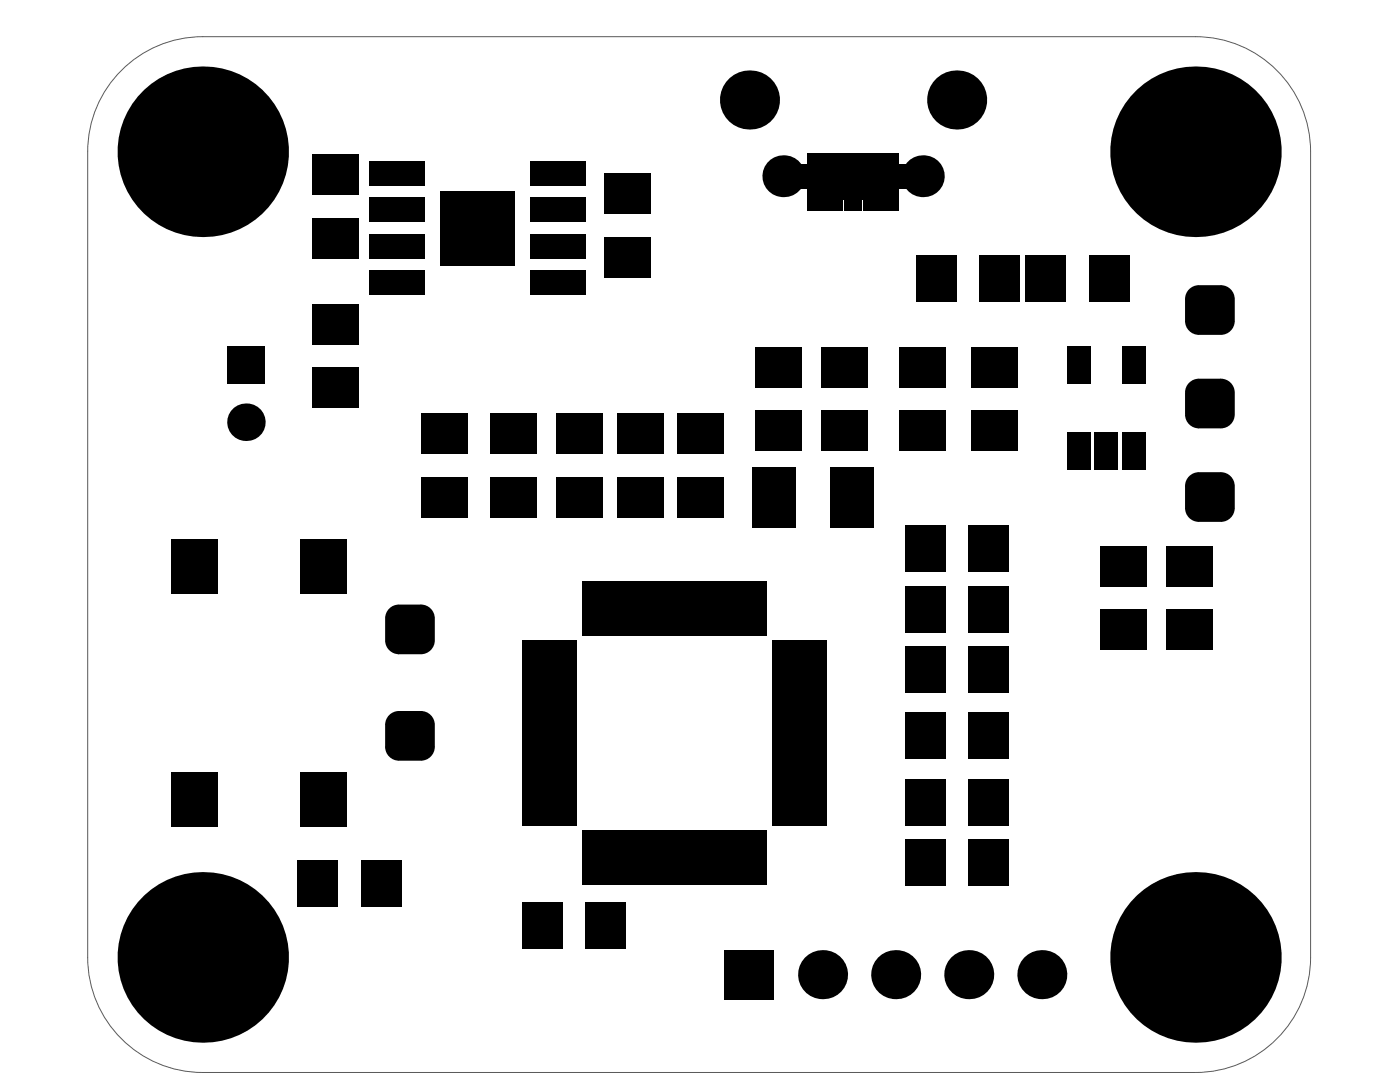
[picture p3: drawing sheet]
<svg xmlns="http://www.w3.org/2000/svg" width="279mm" height="216mm" viewBox="0 0 279 216" stroke-linecap="round" stroke-linejoin="round" font-family="sans-serif">
<path d="M23.6 14.7a22.9 22.9 0 0 1 16.9-7.4h198.1a23 23 0 0 1 23 23v160.7a23 23 0 0 1-23 23h-198.1a23 23 0 0 1-23-23v-160.7a22.9 22.9 0 0 1 6.1-15.6z" fill="none" stroke="#5a5a5a" stroke-width=".2"/>
<g fill="#000">
<path d="M159.6 32.9h1.5v4.8h-1.5zM179.4 32.7h1.5v4.9h-1.5z"/>
<path d="M236.5 59.7h2.8zM237.1 57.9a2.77 2.77 0 0 1 2.2-1v2.8h-2.8l.1-.7z"/>
<path d="M243.6 56.9v2.8zM243.6 56.9a2.77 2.77 0 0 1 2.8 2.8h-2.8z"/>
<path d="M236.5 78.3h2.8zM237.1 76.6a2.77 2.77 0 0 1 2.2-1v2.7h-2.8l.1-.6z"/>
<path d="M239.3 64v2.8zM236.5 64h2.8v2.8a2.77 2.77 0 0 1-2.8-2.8z"/>
<path d="M243.6 75.6v2.7zM243.6 75.6a2.77 2.77 0 0 1 2.8 2.7h-2.8z"/>
<path d="M243.6 64h2.8zM243.6 64h2.8a2.77 2.77 0 0 1-2.8 2.8z"/>
<path d="M236.5 97h2.8zM237.1 95.3a2.77 2.77 0 0 1 2.2-1.1v2.8h-2.8l.1-.6z"/>
<path d="M239.3 82.7v2.8zM236.5 82.7h2.8v2.8a2.77 2.77 0 0 1-2.8-2.8z"/>
<path d="M243.6 94.2v2.8zM243.6 94.2a2.77 2.77 0 0 1 2.8 2.8h-2.8z"/>
<path d="M243.6 82.7h2.8zM243.6 82.7h2.8a2.77 2.77 0 0 1-2.8 2.8z"/>
<path d="M239.3 101.4v2.7zM236.5 101.4h2.8v2.7a2.77 2.77 0 0 1-2.8-2.7z"/>
<path d="M243.6 101.4h2.8zM243.6 101.4h2.8a2.77 2.77 0 0 1-2.8 2.7z"/>
<path d="M76.9 123.4h2.7zM77.5 121.7a2.77 2.77 0 0 1 2.1-1.1v2.8h-2.7v-.6z"/>
<path d="M79.6 127.8v2.7zM76.9 127.8h2.7v2.7a2.77 2.77 0 0 1-2.7-2.7z"/>
<path d="M84 120.6v2.8zM84 120.6a2.77 2.77 0 0 1 2.8 2.8h-2.8z"/>
<path d="M84 127.8h2.8zM84 127.8h2.8a2.77 2.77 0 0 1-2.8 2.7z"/>
<path d="M76.9 144.6h2.7zM77.5 142.9a2.77 2.77 0 0 1 2.1-1v2.7h-2.7v-.6z"/>
<path d="M79.6 149v2.8zM76.9 149h2.7v2.8a2.77 2.77 0 0 1-2.7-2.8z"/>
<path d="M84 149h2.8zM84 149h2.8a2.77 2.77 0 0 1-2.8 2.8z"/>
<path d="M84 141.9v2.7zM84 141.9a2.77 2.77 0 0 1 2.8 2.7h-2.8z"/>
<circle cx="149.6" cy="19.9" r="5.9"/>
<circle cx="190.9" cy="19.9" r="5.9"/>
<circle cx="40.5" cy="30.3" r="17"/>
<circle cx="156.3" cy="35.2" r="4.2"/>
<circle cx="184.2" cy="35.2" r="4.2"/>
<circle cx="238.6" cy="30.3" r="17"/>
<circle cx="49.1" cy="84.3" r="3.7"/>
<circle cx="40.5" cy="191" r="17"/>
<circle cx="164.2" cy="194.5" r="4.9"/>
<circle cx="178.8" cy="194.5" r="4.9"/>
<circle cx="193.3" cy="194.5" r="4.9"/>
<circle cx="207.9" cy="194.5" r="4.9"/>
<circle cx="238.6" cy="191" r="17"/>
</g>
<path d="M164.7 30.6v9.2M168.4 30.6v9.2M172.1 30.6v9.2M175.8 30.6v9.2" fill="none" stroke="#000" stroke-width=".29"/>
<g fill="#000">
<path d="M62.3 30.9h9.2v8h-9.2z" fill-rule="evenodd"/>
<path d="M73.6 32.1h11.1v4.9h-11.1z" fill-rule="evenodd"/>
<path d="M87.9 38.1h14.9v14.8h-14.9z" fill-rule="evenodd"/>
<path d="M105.9 32.1h11.1v4.9h-11.1z" fill-rule="evenodd"/>
<path d="M161.1 30.6h3.4v11.5h-3.4z" fill-rule="evenodd"/>
<path d="M164.8 30.6h3.5v11.5h-3.5z" fill-rule="evenodd"/>
<path d="M168.5 30.6h3.5v11.5h-3.5z" fill-rule="evenodd"/>
<path d="M172.3 30.6h3.4v11.5h-3.4z" fill-rule="evenodd"/>
<path d="M176 30.6h3.4v11.5h-3.4z" fill-rule="evenodd"/>
<path d="M62.3 43.5h9.2v8h-9.2z" fill-rule="evenodd"/>
<path d="M73.6 54h11.1v4.9h-11.1z" fill-rule="evenodd"/>
<path d="M73.6 46.7h11.1v4.9h-11.1z" fill-rule="evenodd"/>
<path d="M73.6 39.4h11.1v4.9h-11.1z" fill-rule="evenodd"/>
<path d="M105.9 39.4h11.1v4.9h-11.1z" fill-rule="evenodd"/>
<path d="M105.9 46.7h11.1v4.9h-11.1z" fill-rule="evenodd"/>
<path d="M105.9 54h11.1v4.9h-11.1z" fill-rule="evenodd"/>
<path d="M120.7 34.7h9.2v8h-9.2z" fill-rule="evenodd"/>
<path d="M120.7 47.3h9.2v8.1h-9.2z" fill-rule="evenodd"/>
<path d="M182.9 50.9h8v9.2h-8z" fill-rule="evenodd"/>
<path d="M195.5 50.9h8.1v9.2h-8.1z" fill-rule="evenodd"/>
<path d="M204.7 50.9h8.1v9.2h-8.1z" fill-rule="evenodd"/>
<path d="M217.3 50.9h8.1v9.2h-8.1z" fill-rule="evenodd"/>
<path d="M236.5 59.7l2.8-2.8h4.3l2.8 2.8v4.3l-2.8 2.8h-4.3l-2.8-2.8z" fill-rule="evenodd"/>
<path d="M45.3 69h7.5v7.5h-7.5z" fill-rule="evenodd"/>
<path d="M62.3 60.7h9.2v8.1h-9.2z" fill-rule="evenodd"/>
<path d="M62.3 73.3h9.2v8.1h-9.2z" fill-rule="evenodd"/>
<path d="M150.7 69.3h9.2v8.1h-9.2z" fill-rule="evenodd"/>
<path d="M163.9 69.3h9.2v8.1h-9.2z" fill-rule="evenodd"/>
<path d="M179.4 69.3h9.2v8.1h-9.2z" fill-rule="evenodd"/>
<path d="M193.8 69.3h9.2v8.1h-9.2z" fill-rule="evenodd"/>
<path d="M213 69h4.6v7.5h-4.6z" fill-rule="evenodd"/>
<path d="M223.9 69h4.6v7.5h-4.6z" fill-rule="evenodd"/>
<path d="M236.5 78.3l2.8-2.7h4.3l2.8 2.7v4.4l-2.8 2.8h-4.3l-2.8-2.8z" fill-rule="evenodd"/>
<path d="M84.1 82.5h9.2v8.1h-9.2z" fill-rule="evenodd"/>
<path d="M84.1 95.2h9.2v8h-9.2z" fill-rule="evenodd"/>
<path d="M97.9 82.5h9.2v8.1h-9.2z" fill-rule="evenodd"/>
<path d="M97.9 95.2h9.2v8h-9.2z" fill-rule="evenodd"/>
<path d="M111.1 82.5h9.2v8.1h-9.2z" fill-rule="evenodd"/>
<path d="M123.2 95.2h9.2v8h-9.2z" fill-rule="evenodd"/>
<path d="M123.2 82.5h9.2v8.1h-9.2z" fill-rule="evenodd"/>
<path d="M135.2 95.2h9.2v8h-9.2z" fill-rule="evenodd"/>
<path d="M135.2 82.5h9.2v8.1h-9.2z" fill-rule="evenodd"/>
<path d="M150.7 81.9h9.2v8.1h-9.2z" fill-rule="evenodd"/>
<path d="M163.9 81.9h9.2v8.1h-9.2z" fill-rule="evenodd"/>
<path d="M179.4 81.9h9.2v8.1h-9.2z" fill-rule="evenodd"/>
<path d="M193.8 81.9h9.2v8.1h-9.2z" fill-rule="evenodd"/>
<path d="M213 86.3h4.6v7.4h-4.6z" fill-rule="evenodd"/>
<path d="M218.5 86.3h4.6v7.4h-4.6z" fill-rule="evenodd"/>
<path d="M223.9 86.3h4.6v7.4h-4.6z" fill-rule="evenodd"/>
<path d="M236.5 97l2.8-2.8h4.3l2.8 2.8v4.4l-2.8 2.7h-4.3l-2.8-2.7z" fill-rule="evenodd"/>
<path d="M34.1 107.5h9.3v10.9h-9.3z" fill-rule="evenodd"/>
<path d="M60 107.5h9.2v10.9h-9.2z" fill-rule="evenodd"/>
<path d="M111.1 95.2h9.2v8h-9.2z" fill-rule="evenodd"/>
<path d="M116.3 116h4.6v10.7h-4.6z" fill-rule="evenodd"/>
<path d="M120.9 116h4.6v10.7h-4.6z" fill-rule="evenodd"/>
<path d="M125.5 116h4.6v10.7h-4.6z" fill-rule="evenodd"/>
<path d="M130 116h4.7v10.7h-4.7z" fill-rule="evenodd"/>
<path d="M134.6 116h4.6v10.7h-4.6z" fill-rule="evenodd"/>
<path d="M139.2 116h4.6v10.7h-4.6z" fill-rule="evenodd"/>
<path d="M143.8 116h4.6v10.7h-4.6z" fill-rule="evenodd"/>
<path d="M150.1 93.1h8.7v12.1h-8.7z" fill-rule="evenodd"/>
<path d="M148.4 116h4.6v10.7h-4.6z" fill-rule="evenodd"/>
<path d="M165.6 93.1h8.7v12.1h-8.7z" fill-rule="evenodd"/>
<path d="M180.6 117h8v9.2h-8z" fill-rule="evenodd"/>
<path d="M180.6 104.9h8v9.2h-8z" fill-rule="evenodd"/>
<path d="M193.2 117h8.1v9.2h-8.1z" fill-rule="evenodd"/>
<path d="M193.2 104.9h8.1v9.2h-8.1z" fill-rule="evenodd"/>
<path d="M219.6 108.9h9.2v8.1h-9.2z" fill-rule="evenodd"/>
<path d="M232.8 108.9h9.2v8.1h-9.2z" fill-rule="evenodd"/>
<path d="M76.9 123.4l2.7-2.8h4.4l2.8 2.8v4.4l-2.8 2.7h-4.4l-2.7-2.7z" fill-rule="evenodd"/>
<path d="M104.3 127.9h10.8v4.6h-10.8z" fill-rule="evenodd"/>
<path d="M104.3 132.5h10.8v4.6h-10.8z" fill-rule="evenodd"/>
<path d="M104.3 137.1h10.8v4.6h-10.8z" fill-rule="evenodd"/>
<path d="M154.2 137.1h10.8v4.6h-10.8z" fill-rule="evenodd"/>
<path d="M154.2 132.5h10.8v4.6h-10.8z" fill-rule="evenodd"/>
<path d="M154.2 127.9h10.8v4.6h-10.8z" fill-rule="evenodd"/>
<path d="M180.6 129h8v9.2h-8z" fill-rule="evenodd"/>
<path d="M193.2 129h8.1v9.2h-8.1z" fill-rule="evenodd"/>
<path d="M219.6 121.6h9.2v8h-9.2z" fill-rule="evenodd"/>
<path d="M232.8 121.6h9.2v8h-9.2z" fill-rule="evenodd"/>
<path d="M34.1 154h9.3v10.9h-9.3z" fill-rule="evenodd"/>
<path d="M60 154h9.2v10.9h-9.2z" fill-rule="evenodd"/>
<path d="M76.9 144.6l2.7-2.7h4.4l2.8 2.7v4.4l-2.8 2.8h-4.4l-2.7-2.8z" fill-rule="evenodd"/>
<path d="M104.3 141.7h10.8v4.6h-10.8z" fill-rule="evenodd"/>
<path d="M104.3 146.2h10.8v4.7h-10.8z" fill-rule="evenodd"/>
<path d="M104.3 150.8h10.8v4.7h-10.8z" fill-rule="evenodd"/>
<path d="M104.3 155.4h10.8v4.6h-10.8z" fill-rule="evenodd"/>
<path d="M154.2 155.4h10.8v4.6h-10.8z" fill-rule="evenodd"/>
<path d="M154.2 150.8h10.8v4.7h-10.8z" fill-rule="evenodd"/>
<path d="M154.2 146.2h10.8v4.7h-10.8z" fill-rule="evenodd"/>
<path d="M154.2 141.7h10.8v4.6h-10.8z" fill-rule="evenodd"/>
<path d="M180.6 142.2h8v9.2h-8z" fill-rule="evenodd"/>
<path d="M180.6 155.4h8v9.2h-8z" fill-rule="evenodd"/>
<path d="M193.2 142.2h8.1v9.2h-8.1z" fill-rule="evenodd"/>
<path d="M193.2 155.4h8.1v9.2h-8.1z" fill-rule="evenodd"/>
<path d="M104.3 160h10.8v4.6h-10.8z" fill-rule="evenodd"/>
<path d="M116.3 165.8h4.6v10.8h-4.6z" fill-rule="evenodd"/>
<path d="M120.9 165.8h4.6v10.8h-4.6z" fill-rule="evenodd"/>
<path d="M125.5 165.8h4.6v10.8h-4.6z" fill-rule="evenodd"/>
<path d="M130 165.8h4.7v10.8h-4.7z" fill-rule="evenodd"/>
<path d="M134.6 165.8h4.6v10.8h-4.6z" fill-rule="evenodd"/>
<path d="M139.2 165.8h4.6v10.8h-4.6z" fill-rule="evenodd"/>
<path d="M143.8 165.8h4.6v10.8h-4.6z" fill-rule="evenodd"/>
<path d="M148.4 165.8h4.6v10.8h-4.6z" fill-rule="evenodd"/>
<path d="M154.2 160h10.8v4.6h-10.8z" fill-rule="evenodd"/>
<path d="M180.6 167.5h8v9.2h-8z" fill-rule="evenodd"/>
<path d="M193.2 167.5h8.1v9.2h-8.1z" fill-rule="evenodd"/>
<path d="M59.4 171.7h8.1v9.2h-8.1z" fill-rule="evenodd"/>
<path d="M72 171.7h8.1v9.2h-8.1z" fill-rule="evenodd"/>
<path d="M104.2 180.1h8.1v9.2h-8.1z" fill-rule="evenodd"/>
<path d="M116.8 180.1h8.1v9.2h-8.1z" fill-rule="evenodd"/>
<path d="M144.7 189.6h9.8v9.8h-9.8z" fill-rule="evenodd"/>
</g>
</svg>
